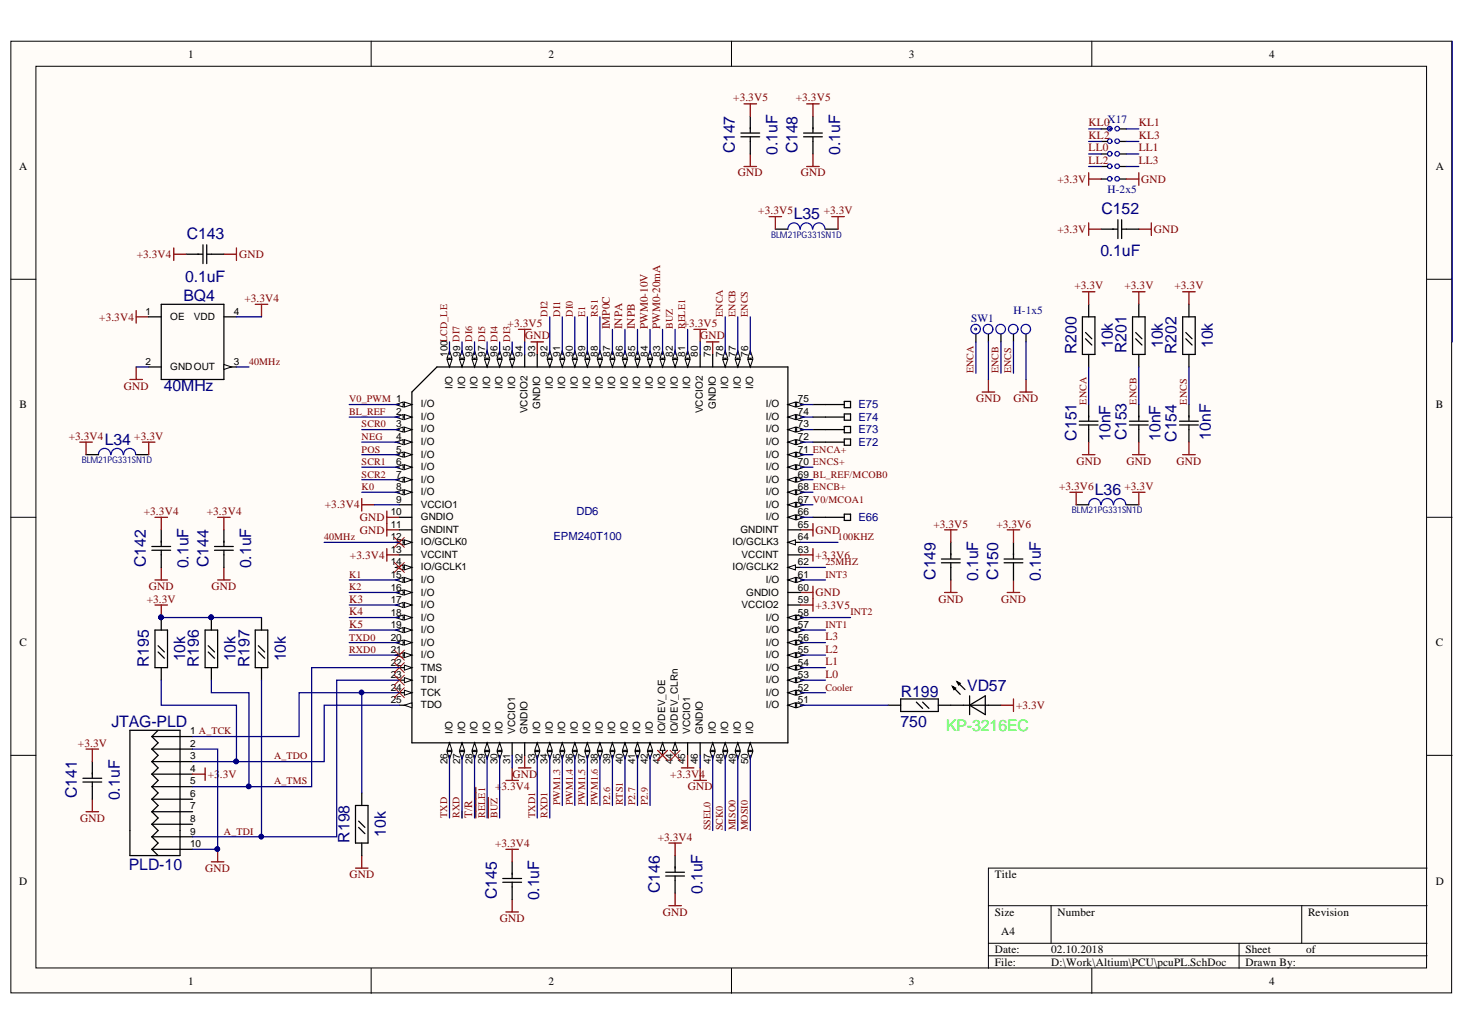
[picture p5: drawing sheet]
<svg xmlns="http://www.w3.org/2000/svg" width="297mm" height="210mm" viewBox="0 0 297 210" stroke-linecap="round" stroke-linejoin="round" font-family="sans-serif">
<defs><g id="words">
<g font-size="3.2" fill="#000080">
<text x="149" y="31.1" transform="rotate(-90 149 31.1)">C147</text>
<text x="157.6" y="31.4" transform="rotate(-90 157.6 31.4)">0.1uF</text>
<text x="161.7" y="31.1" transform="rotate(-90 161.7 31.1)">C148</text>
<text x="170.3" y="31.4" transform="rotate(-90 170.3 31.4)">0.1uF</text>
<text x="160.9" y="44.4">L35</text>
<text x="223.4" y="43.4">C152</text>
<text x="37.9" y="48.4">C143</text>
<text x="223.1" y="52">0.1uF</text>
<text x="37.5" y="57">0.1uF</text>
<text x="37.2" y="61">BQ4</text>
<text x="218.3" y="71.7" transform="rotate(-90 218.3 71.7)">R200</text>
<text x="225.6" y="70.6" transform="rotate(-90 225.6 70.6)">10k</text>
<text x="228.4" y="71.5" transform="rotate(-90 228.4 71.5)">R201</text>
<text x="235.8" y="70.6" transform="rotate(-90 235.8 70.6)">10k</text>
<text x="238.6" y="71.7" transform="rotate(-90 238.6 71.7)">R202</text>
<text x="245.9" y="70.6" transform="rotate(-90 245.9 70.6)">10k</text>
<text x="33.2" y="79.3">40MHz</text>
<text x="218.3" y="89.3" transform="rotate(-90 218.3 89.3)">C151</text>
<text x="225.1" y="89.3" transform="rotate(-90 225.1 89.3)">10nF</text>
<text x="228.4" y="89.2" transform="rotate(-90 228.4 89.2)">C153</text>
<text x="235.3" y="89.3" transform="rotate(-90 235.3 89.3)">10nF</text>
<text x="238.6" y="89.5" transform="rotate(-90 238.6 89.5)">C154</text>
<text x="245.5" y="89.1" transform="rotate(-90 245.5 89.1)">10nF</text>
<text x="21.2" y="90.2">L34</text>
<text x="222" y="100.3">L36</text>
<text x="29.6" y="114.9" transform="rotate(-90 29.6 114.9)">C142</text>
<text x="38.2" y="115.2" transform="rotate(-90 38.2 115.2)">0.1uF</text>
<text x="42.3" y="114.9" transform="rotate(-90 42.3 114.9)">C144</text>
<text x="50.9" y="115.2" transform="rotate(-90 50.9 115.2)">0.1uF</text>
<text x="189.7" y="117.5" transform="rotate(-90 189.7 117.5)">C149</text>
<text x="198.3" y="117.7" transform="rotate(-90 198.3 117.7)">0.1uF</text>
<text x="202.4" y="117.5" transform="rotate(-90 202.4 117.5)">C150</text>
<text x="211" y="117.7" transform="rotate(-90 211 117.7)">0.1uF</text>
<text x="30.2" y="135.2" transform="rotate(-90 30.2 135.2)">R195</text>
<text x="37.5" y="134" transform="rotate(-90 37.5 134)">10k</text>
<text x="40.3" y="135.2" transform="rotate(-90 40.3 135.2)">R196</text>
<text x="47.8" y="134" transform="rotate(-90 47.8 134)">10k</text>
<text x="50.6" y="135.2" transform="rotate(-90 50.6 135.2)">R197</text>
<text x="57.9" y="134" transform="rotate(-90 57.9 134)">10k</text>
<text x="182.7" y="141.2">R199</text>
<text x="196.1" y="139.9">VD57</text>
<text x="22.6" y="147.3">JTAG-PLD</text>
<text x="182.6" y="147.3">750</text>
<text x="15.6" y="161.6" transform="rotate(-90 15.6 161.6)">C141</text>
<text x="24.3" y="162.1" transform="rotate(-90 24.3 162.1)">0.1uF</text>
<text x="70.9" y="170.8" transform="rotate(-90 70.9 170.8)">R198</text>
<text x="78.2" y="169.6" transform="rotate(-90 78.2 169.6)">10k</text>
<text x="26.1" y="176.3">PLD-10</text>
<text x="100.7" y="182.2" transform="rotate(-90 100.7 182.2)">C145</text>
<text x="109.4" y="182.4" transform="rotate(-90 109.4 182.4)">0.1uF</text>
<text x="133.8" y="180.9" transform="rotate(-90 133.8 180.9)">C146</text>
<text x="142.4" y="181.2" transform="rotate(-90 142.4 181.2)">0.1uF</text>
</g>
<text font-size="3.2" fill="#0f0" x="191.8" y="148">KP-3216EC</text>
<g font-size="2.3">
<text x="38.1" y="11.7">1</text>
<text x="111.2" y="11.7">2</text>
<text x="184.3" y="11.7">3</text>
<text x="257.4" y="11.7">4</text>
<text x="3.9" y="34.5">A</text>
<text x="291.1" y="34.5">A</text>
<text x="4" y="82.7">B</text>
<text x="291.1" y="82.7">B</text>
<text x="4" y="131">C</text>
<text x="291.1" y="131">C</text>
<text x="3.9" y="179.2">D</text>
<text x="201.7" y="177.9">Title</text>
<text x="291.1" y="179.2">D</text>
<text x="201.7" y="185.6">Size</text>
<text x="214.4" y="185.6">Number</text>
<text x="265.2" y="185.6">Revision</text>
<text x="203" y="189.4">A4</text>
<text x="201.7" y="193.2">Date:</text>
<text x="201.7" y="195.7">File:</text>
<text x="213.1" y="193.2">02.10.2018</text>
<text x="213.1" y="195.7">D:\Work\Altium\PCU\pcuPL.SchDoc</text>
<text x="252.5" y="193.2">Sheet</text>
<text x="252.5" y="195.7">Drawn By:</text>
<text x="264.8" y="193.2">of</text>
<text x="38.1" y="199.5">1</text>
<text x="111.2" y="199.5">2</text>
<text x="184.3" y="199.5">3</text>
<text x="257.4" y="199.5">4</text>
</g>
<g font-size="2.3" fill="#800000">
<text x="148.7" y="20.5">+3.3V5</text>
<text x="161.4" y="20.5">+3.3V5</text>
<text x="220.7" y="25.6">KL0</text>
<text x="220.7" y="28.1">KL2</text>
<text x="230.9" y="25.6">KL1</text>
<text x="230.9" y="28.1">KL3</text>
<text x="149.6" y="35.7">GND</text>
<text x="162.4" y="35.7">GND</text>
<text x="220.7" y="30.7">LL0</text>
<text x="220.7" y="33.2">LL2</text>
<text x="230.9" y="30.7">LL1</text>
<text x="230.9" y="33.2">LL3</text>
<text x="214.4" y="37">+3.3V</text>
<text x="231.4" y="37">GND</text>
<text x="153.8" y="43.4">+3.3V5</text>
<text x="167" y="43.4">+3.3V</text>
<text x="214.4" y="47.2">+3.3V</text>
<text x="233.9" y="47.2">GND</text>
<text x="27.7" y="52.3">+3.3V4</text>
<text x="48.5" y="52.3">GND</text>
<text x="217.9" y="58.6">+3.3V</text>
<text x="228" y="58.6">+3.3V</text>
<text x="238.2" y="58.6">+3.3V</text>
<text x="20.1" y="65">+3.3V4</text>
<text x="49.6" y="61.2">+3.3V4</text>
<text x="102.9" y="66.2">+3.3V5</text>
<text x="106.5" y="68.8">GND</text>
<text x="123.6" y="66.8" transform="rotate(-90 123.6 66.8)">IMP0C</text>
<text x="126.2" y="66.8" transform="rotate(-90 126.2 66.8)">INPA</text>
<text x="128.7" y="66.8" transform="rotate(-90 128.7 66.8)">INPB</text>
<text x="131.3" y="66.8" transform="rotate(-90 131.3 66.8)">PWM0-10V</text>
<text x="133.9" y="66.8" transform="rotate(-90 133.9 66.8)">PWM0-20mA</text>
<text x="138.4" y="66.2">+3.3V5</text>
<text x="142" y="68.8">GND</text>
<text x="25.1" y="78.9">GND</text>
<text x="197.9" y="81.5">GND</text>
<text x="205.5" y="81.5">GND</text>
<text x="14" y="89.1">+3.3V4</text>
<text x="27.2" y="89.1">+3.3V</text>
<text x="218.3" y="94.1">GND</text>
<text x="228.4" y="94.1">GND</text>
<text x="238.6" y="94.1">GND</text>
<text x="214.7" y="99.2">+3.3V6</text>
<text x="228" y="99.2">+3.3V</text>
<text x="29.2" y="104.4">+3.3V4</text>
<text x="41.9" y="104.4">+3.3V4</text>
<text x="65.9" y="103">+3.3V4</text>
<text x="73" y="105.6">GND</text>
<text x="189.3" y="106.9">+3.3V5</text>
<text x="202" y="106.9">+3.3V6</text>
<text x="71" y="113.2">+3.3V4</text>
<text x="73" y="108.2">GND</text>
<text x="165.3" y="108.2">GND</text>
<text x="165.3" y="113.2">+3.3V6</text>
<text x="30.2" y="119.6">GND</text>
<text x="42.9" y="119.6">GND</text>
<text x="29.8" y="122.1">+3.3V</text>
<text x="70.8" y="122.1">K3</text>
<text x="70.8" y="124.6">K4</text>
<text x="165.3" y="120.8">GND</text>
<text x="165.3" y="123.4">+3.3V5</text>
<text x="190.3" y="122.1">GND</text>
<text x="203" y="122.1">GND</text>
<text x="70.8" y="127.2">K5</text>
<text x="167.4" y="129.7">L3</text>
<text x="167.4" y="137.3">L0</text>
<text x="167.4" y="134.8">L1</text>
<text x="167.4" y="132.2">L2</text>
<text x="206" y="143.6">+3.3V</text>
<text x="15.8" y="151.2">+3.3V</text>
<text x="42.1" y="157.6">+3</text>
<text x="44.6" y="157.6">.3V</text>
<text x="100.4" y="160.1">+3.3V4</text>
<text x="103.9" y="157.6">GND</text>
<text x="135.9" y="157.6">+3.3V4</text>
<text x="139.5" y="160.1">GND</text>
<text x="16.2" y="166.5">GND</text>
<text x="95.7" y="165.7" transform="rotate(-90 95.7 165.7)">T/R</text>
<text x="100.4" y="171.6">+3.3V4</text>
<text x="133.4" y="170.3">+3.3V4</text>
<text x="41.6" y="176.7">GND</text>
<text x="70.9" y="177.9">GND</text>
<text x="134.4" y="185.6">GND</text>
<text x="101.3" y="186.8">GND</text>
</g>
<g font-size="2.3" fill="#000080">
<text x="224.5" y="24.8">X17</text>
<text x="224.5" y="39">H-2x5</text>
<text x="196.9" y="65.2">SW1</text>
<text x="205.5" y="63.7">H-1x5</text>
<text x="174" y="82.7">E75</text>
<text x="174" y="85.3">E74</text>
<text x="174" y="87.8">E73</text>
<text x="174" y="90.3">E72</text>
<text x="116.9" y="104.4">DD6</text>
<text x="174" y="105.6">E66</text>
<text x="112.2" y="109.4">EPM240T100</text>
</g>
<g font-size="2">
<text x="29.5" y="63.8">1</text>
<text x="34.5" y="64.8">OE</text>
<text x="39.3" y="64.8">VDD</text>
<text x="47.4" y="63.8">4</text>
<text x="29.5" y="73.9">2</text>
<text x="34.5" y="75">GNDOUT</text>
<text x="47.4" y="73.9">3</text>
<text x="90.7" y="72.3" transform="rotate(-90 90.7 72.3)">100LCD_LE</text>
<text x="93.3" y="72.3" transform="rotate(-90 93.3 72.3)">99 DI7</text>
<text x="95.8" y="72.3" transform="rotate(-90 95.8 72.3)">98 DI6</text>
<text x="98.4" y="72.3" transform="rotate(-90 98.4 72.3)">97 DI5</text>
<text x="100.9" y="72.3" transform="rotate(-90 100.9 72.3)">96 DI4</text>
<text x="103.4" y="72.3" transform="rotate(-90 103.4 72.3)">95 DI3</text>
<text x="106" y="72.3" transform="rotate(-90 106 72.3)">94</text>
<text x="108.5" y="72.3" transform="rotate(-90 108.5 72.3)">93</text>
<text x="111" y="72.3" transform="rotate(-90 111 72.3)">92</text>
<text x="113.6" y="72.3" transform="rotate(-90 113.6 72.3)">91</text>
<text x="116.1" y="72.3" transform="rotate(-90 116.1 72.3)">90</text>
<text x="118.7" y="72.3" transform="rotate(-90 118.7 72.3)">89</text>
<text x="121.2" y="72.3" transform="rotate(-90 121.2 72.3)">88</text>
<text x="123.7" y="72.3" transform="rotate(-90 123.7 72.3)">87</text>
<text x="126.3" y="72.3" transform="rotate(-90 126.3 72.3)">86</text>
<text x="128.8" y="72.3" transform="rotate(-90 128.8 72.3)">85</text>
<text x="131.3" y="72.3" transform="rotate(-90 131.3 72.3)">84</text>
<text x="133.9" y="72.3" transform="rotate(-90 133.9 72.3)">83</text>
<text x="136.4" y="72.3" transform="rotate(-90 136.4 72.3)">82</text>
<text x="139" y="72.3" transform="rotate(-90 139 72.3)">81</text>
<text x="141.5" y="72.3" transform="rotate(-90 141.5 72.3)">80</text>
<text x="144.1" y="72.3" transform="rotate(-90 144.1 72.3)">79</text>
<text x="146.6" y="72.3" transform="rotate(-90 146.6 72.3)">78</text>
<text x="149.2" y="72.3" transform="rotate(-90 149.2 72.3)">77</text>
<text x="151.7" y="72.3" transform="rotate(-90 151.7 72.3)">76</text>
<text x="85.3" y="82.6">I/O</text>
<text x="91.8" y="78.8" transform="rotate(-90 91.8 78.8)">I/O</text>
<text x="94.3" y="78.8" transform="rotate(-90 94.3 78.8)">I/O</text>
<text x="96.8" y="78.8" transform="rotate(-90 96.8 78.8)">I/O</text>
<text x="99.4" y="78.8" transform="rotate(-90 99.4 78.8)">I/O</text>
<text x="101.9" y="78.8" transform="rotate(-90 101.9 78.8)">I/O</text>
<text x="104.4" y="78.8" transform="rotate(-90 104.4 78.8)">I/O</text>
<text x="107" y="83.7" transform="rotate(-90 107 83.7)">VCCIO2</text>
<text x="109.5" y="82.8" transform="rotate(-90 109.5 82.8)">GNDIO</text>
<text x="112.1" y="78.8" transform="rotate(-90 112.1 78.8)">I/O</text>
<text x="114.6" y="78.8" transform="rotate(-90 114.6 78.8)">I/O</text>
<text x="117.1" y="78.8" transform="rotate(-90 117.1 78.8)">I/O</text>
<text x="119.7" y="78.8" transform="rotate(-90 119.7 78.8)">I/O</text>
<text x="122.2" y="78.8" transform="rotate(-90 122.2 78.8)">I/O</text>
<text x="124.7" y="78.8" transform="rotate(-90 124.7 78.8)">I/O</text>
<text x="127.3" y="78.8" transform="rotate(-90 127.3 78.8)">I/O</text>
<text x="129.8" y="78.8" transform="rotate(-90 129.8 78.8)">I/O</text>
<text x="132.4" y="78.8" transform="rotate(-90 132.4 78.8)">I/O</text>
<text x="134.9" y="78.8" transform="rotate(-90 134.9 78.8)">I/O</text>
<text x="137.4" y="78.8" transform="rotate(-90 137.4 78.8)">I/O</text>
<text x="140" y="78.8" transform="rotate(-90 140 78.8)">I/O</text>
<text x="142.5" y="83.7" transform="rotate(-90 142.5 83.7)">VCCIO2</text>
<text x="145.1" y="82.8" transform="rotate(-90 145.1 82.8)">GNDIO</text>
<text x="147.7" y="78.8" transform="rotate(-90 147.7 78.8)">I/O</text>
<text x="150.2" y="78.8" transform="rotate(-90 150.2 78.8)">I/O</text>
<text x="152.7" y="78.8" transform="rotate(-90 152.7 78.8)">I/O</text>
<text x="155.3" y="82.6">I/O</text>
<text x="161.8" y="81.5">75</text>
<text x="80.3" y="84.1">2</text>
<text x="80.3" y="89.1">4</text>
<text x="80.3" y="86.6">3</text>
<text x="85.3" y="85.1">I/O</text>
<text x="85.3" y="87.6">I/O</text>
<text x="155.3" y="85.1">I/O</text>
<text x="155.3" y="87.6">I/O</text>
<text x="161.8" y="84.1">74</text>
<text x="161.8" y="89.1">72</text>
<text x="161.8" y="86.6">73</text>
<text x="80.3" y="91.7">5</text>
<text x="80.3" y="94.2">6</text>
<text x="85.3" y="92.7">I/O</text>
<text x="85.3" y="90.2">I/O</text>
<text x="85.3" y="95.2">I/O</text>
<text x="155.3" y="92.7">I/O</text>
<text x="155.3" y="90.2">I/O</text>
<text x="155.3" y="95.2">I/O</text>
<text x="161.8" y="91.7">71 ENCA+</text>
<text x="161.8" y="94.2">70 ENCS+</text>
<text x="80.3" y="99.3">8</text>
<text x="80.3" y="101.8">9</text>
<text x="80.3" y="96.8">7</text>
<text x="85.3" y="100.3">I/O</text>
<text x="85.3" y="97.8">I/O</text>
<text x="155.3" y="100.3">I/O</text>
<text x="155.3" y="97.8">I/O</text>
<text x="161.8" y="99.3">68 ENCB+</text>
<text x="161.8" y="96.8">69 BL_REF/MCOB0</text>
<text x="161.8" y="101.8">67 V0/MCOA1</text>
<text x="79.2" y="106.9">11</text>
<text x="79.2" y="104.4">10</text>
<text x="85.3" y="107.9">GNDINT</text>
<text x="85.3" y="105.4">GNDIO</text>
<text x="85.3" y="102.8">VCCIO1</text>
<text x="150.1" y="107.9">GNDINT</text>
<text x="155.3" y="105.4">I/O</text>
<text x="155.3" y="102.8">I/O</text>
<text x="161.8" y="106.9">65</text>
<text x="161.8" y="104.4">66</text>
<text x="79.2" y="109.4">12</text>
<text x="79.2" y="112">13</text>
<text x="85.3" y="110.4">IO/GCLK0</text>
<text x="85.3" y="113">VCCINT</text>
<text x="148.5" y="110.4">IO/GCLK3</text>
<text x="150.4" y="113">VCCINT</text>
<text x="161.8" y="109.4">64</text>
<text x="161.8" y="112">63</text>
<text x="79.2" y="114.5">14</text>
<text x="79.2" y="119.6">16</text>
<text x="79.2" y="117">15</text>
<text x="85.3" y="115.5">IO/GCLK1</text>
<text x="85.3" y="118">I/O</text>
<text x="148.5" y="115.5">IO/GCLK2</text>
<text x="155.3" y="118">I/O</text>
<text x="161.8" y="114.5">62</text>
<text x="161.8" y="119.6">60</text>
<text x="161.8" y="117">61</text>
<text x="79.2" y="122.2">17</text>
<text x="79.2" y="124.7">18</text>
<text x="85.3" y="123.2">I/O</text>
<text x="85.3" y="120.7">I/O</text>
<text x="85.3" y="125.7">I/O</text>
<text x="150.4" y="123.2">VCCIO2</text>
<text x="151.3" y="120.7">GNDIO</text>
<text x="155.3" y="125.7">I/O</text>
<text x="161.8" y="122.2">59</text>
<text x="161.8" y="124.7">58</text>
<text x="79.2" y="129.8">20</text>
<text x="79.2" y="127.3">19</text>
<text x="85.3" y="130.8">I/O</text>
<text x="85.3" y="128.3">I/O</text>
<text x="155.3" y="130.8">I/O</text>
<text x="155.3" y="128.3">I/O</text>
<text x="161.8" y="129.8">56</text>
<text x="161.8" y="127.3">57</text>
<text x="79.2" y="137.4">23</text>
<text x="79.2" y="134.9">22</text>
<text x="79.2" y="132.3">21</text>
<text x="85.3" y="135.9">TMS</text>
<text x="85.3" y="133.3">I/O</text>
<text x="155.3" y="135.9">I/O</text>
<text x="155.3" y="133.3">I/O</text>
<text x="161.8" y="137.4">53</text>
<text x="161.8" y="134.9">54</text>
<text x="161.8" y="132.3">55</text>
<text x="79.2" y="139.9">24</text>
<text x="79.2" y="142.5">25</text>
<text x="85.3" y="140.9">TCK</text>
<text x="85.3" y="138.4">TDI</text>
<text x="85.3" y="143.5">TDO</text>
<text x="155.3" y="138.4">I/O</text>
<text x="155.3" y="143.5">I/O</text>
<text x="155.3" y="140.9">I/O</text>
<text x="161.8" y="142.5">51</text>
<text x="161.8" y="139.9">52</text>
<text x="38.6" y="148.8">1 A_TCK</text>
<text x="91.8" y="148.7" transform="rotate(-90 91.8 148.7)">I/O</text>
<text x="94.3" y="148.7" transform="rotate(-90 94.3 148.7)">I/O</text>
<text x="96.8" y="148.7" transform="rotate(-90 96.8 148.7)">I/O</text>
<text x="99.4" y="148.7" transform="rotate(-90 99.4 148.7)">I/O</text>
<text x="101.9" y="148.7" transform="rotate(-90 101.9 148.7)">I/O</text>
<text x="104.4" y="148.7" transform="rotate(-90 104.4 148.7)">VCCIO1</text>
<text x="107" y="148.7" transform="rotate(-90 107 148.7)">GNDIO</text>
<text x="109.5" y="148.7" transform="rotate(-90 109.5 148.7)">I/O</text>
<text x="112.1" y="148.7" transform="rotate(-90 112.1 148.7)">I/O</text>
<text x="114.6" y="148.7" transform="rotate(-90 114.6 148.7)">I/O</text>
<text x="117.1" y="148.7" transform="rotate(-90 117.1 148.7)">I/O</text>
<text x="119.7" y="148.7" transform="rotate(-90 119.7 148.7)">I/O</text>
<text x="122.2" y="148.7" transform="rotate(-90 122.2 148.7)">I/O</text>
<text x="124.7" y="148.7" transform="rotate(-90 124.7 148.7)">I/O</text>
<text x="127.3" y="148.7" transform="rotate(-90 127.3 148.7)">I/O</text>
<text x="129.8" y="148.7" transform="rotate(-90 129.8 148.7)">I/O</text>
<text x="132.4" y="148.7" transform="rotate(-90 132.4 148.7)">I/O</text>
<text x="134.9" y="148.7" transform="rotate(-90 134.9 148.7)">IO/DEV_OE</text>
<text x="137.4" y="148.7" transform="rotate(-90 137.4 148.7)">IO/DEV_CLRn</text>
<text x="140" y="148.7" transform="rotate(-90 140 148.7)">VCCIO1</text>
<text x="142.5" y="148.7" transform="rotate(-90 142.5 148.7)">GNDIO</text>
<text x="145.1" y="148.7" transform="rotate(-90 145.1 148.7)">I/O</text>
<text x="147.7" y="148.7" transform="rotate(-90 147.7 148.7)">I/O</text>
<text x="150.2" y="148.7" transform="rotate(-90 150.2 148.7)">I/O</text>
<text x="152.7" y="148.7" transform="rotate(-90 152.7 148.7)">I/O</text>
<text x="38.6" y="153.9">3</text>
<text x="38.6" y="151.3">2</text>
<text x="90.7" y="154.8" transform="rotate(-90 90.7 154.8)">26</text>
<text x="93.3" y="154.8" transform="rotate(-90 93.3 154.8)">27</text>
<text x="95.8" y="154.8" transform="rotate(-90 95.8 154.8)">28</text>
<text x="98.4" y="154.8" transform="rotate(-90 98.4 154.8)">29</text>
<text x="100.9" y="154.8" transform="rotate(-90 100.9 154.8)">30</text>
<text x="103.4" y="154.8" transform="rotate(-90 103.4 154.8)">31</text>
<text x="106" y="154.8" transform="rotate(-90 106 154.8)">32</text>
<text x="108.5" y="154.8" transform="rotate(-90 108.5 154.8)">33</text>
<text x="111" y="154.8" transform="rotate(-90 111 154.8)">34</text>
<text x="113.6" y="154.8" transform="rotate(-90 113.6 154.8)">35</text>
<text x="116.1" y="154.8" transform="rotate(-90 116.1 154.8)">36</text>
<text x="118.7" y="154.8" transform="rotate(-90 118.7 154.8)">37</text>
<text x="121.2" y="154.8" transform="rotate(-90 121.2 154.8)">38</text>
<text x="123.7" y="154.8" transform="rotate(-90 123.7 154.8)">39</text>
<text x="126.3" y="154.8" transform="rotate(-90 126.3 154.8)">40</text>
<text x="128.8" y="154.8" transform="rotate(-90 128.8 154.8)">41</text>
<text x="131.3" y="154.8" transform="rotate(-90 131.3 154.8)">42</text>
<text x="133.9" y="154.8" transform="rotate(-90 133.9 154.8)">43</text>
<text x="136.4" y="154.8" transform="rotate(-90 136.4 154.8)">44</text>
<text x="139" y="154.8" transform="rotate(-90 139 154.8)">45</text>
<text x="141.5" y="154.8" transform="rotate(-90 141.5 154.8)">46</text>
<text x="144.1" y="154.8" transform="rotate(-90 144.1 154.8)">47</text>
<text x="146.6" y="154.8" transform="rotate(-90 146.6 154.8)">48</text>
<text x="149.2" y="154.8" transform="rotate(-90 149.2 154.8)">49</text>
<text x="151.7" y="154.8" transform="rotate(-90 151.7 154.8)">50</text>
<text x="38.6" y="161.5">6</text>
<text x="38.6" y="158.9">5</text>
<text x="38.6" y="156.4">4</text>
<text x="38.6" y="166.5">8</text>
<text x="38.6" y="164">7</text>
<text x="38.6" y="169.1">9</text>
<text x="38.6" y="171.6">10</text>
</g>
<g font-size="2" fill="#800000">
<text x="111" y="64.2" transform="rotate(-90 111 64.2)">DI2</text>
<text x="113.6" y="64.2" transform="rotate(-90 113.6 64.2)">DI1</text>
<text x="116.1" y="64.2" transform="rotate(-90 116.1 64.2)">DI0</text>
<text x="118.7" y="64.2" transform="rotate(-90 118.7 64.2)">E1</text>
<text x="121.2" y="64.2" transform="rotate(-90 121.2 64.2)">RS1</text>
<text x="146.6" y="64.2" transform="rotate(-90 146.6 64.2)">ENCA</text>
<text x="149.1" y="64.2" transform="rotate(-90 149.1 64.2)">ENCB</text>
<text x="151.6" y="64.2" transform="rotate(-90 151.6 64.2)">ENCS</text>
<text x="136.4" y="66.8" transform="rotate(-90 136.4 66.8)">BUZ</text>
<text x="139" y="66.8" transform="rotate(-90 139 66.8)">RELE1</text>
<text x="50.5" y="73.9">40MHz</text>
<text x="197.4" y="75.6" transform="rotate(-90 197.4 75.6)">ENCA</text>
<text x="202.5" y="75.6" transform="rotate(-90 202.5 75.6)">ENCB</text>
<text x="205" y="75.6" transform="rotate(-90 205 75.6)">ENCS</text>
<text x="70.8" y="81.5">V0_PWM 1</text>
<text x="220.3" y="82" transform="rotate(-90 220.3 82)">ENCA</text>
<text x="230.5" y="82" transform="rotate(-90 230.5 82)">ENCB</text>
<text x="240.6" y="82" transform="rotate(-90 240.6 82)">ENCS</text>
<text x="70.8" y="84.1">BL_REF</text>
<text x="73.3" y="89.1">NEG</text>
<text x="73.3" y="86.6">SCR0</text>
<text x="73.3" y="91.7">POS</text>
<text x="73.3" y="94.2">SCR1</text>
<text x="73.3" y="99.3">K0</text>
<text x="73.3" y="96.8">SCR2</text>
<text x="65.7" y="109.4">40MHz</text>
<text x="169.9" y="109.4">100KHZ</text>
<text x="70.8" y="117">K1</text>
<text x="70.8" y="119.6">K2</text>
<text x="167.4" y="117">INT3</text>
<text x="167.4" y="114.5">25MHZ</text>
<text x="172.4" y="124.6">INT2</text>
<text x="70.8" y="129.8">TXD0</text>
<text x="167.4" y="127.2">INT1</text>
<text x="70.8" y="132.3">RXD0</text>
<text x="167.4" y="139.9">Cooler</text>
<text x="55.6" y="153.9">A_TDO</text>
<text x="55.6" y="158.9">A_TMS</text>
<text x="90.7" y="165.7" transform="rotate(-90 90.7 165.7)">TXD</text>
<text x="93.2" y="165.7" transform="rotate(-90 93.2 165.7)">RXD</text>
<text x="98.4" y="165.7" transform="rotate(-90 98.4 165.7)">RELE1</text>
<text x="100.9" y="165.7" transform="rotate(-90 100.9 165.7)">BUZ</text>
<text x="108.5" y="165.7" transform="rotate(-90 108.5 165.7)">TXD1</text>
<text x="111" y="165.7" transform="rotate(-90 111 165.7)">RXD1</text>
<text x="113.6" y="163.2" transform="rotate(-90 113.6 163.2)">PWM1.3</text>
<text x="116.1" y="163.2" transform="rotate(-90 116.1 163.2)">PWM1.4</text>
<text x="118.7" y="163.2" transform="rotate(-90 118.7 163.2)">PWM1.5</text>
<text x="121.2" y="163.2" transform="rotate(-90 121.2 163.2)">PWM1.6</text>
<text x="123.7" y="163.2" transform="rotate(-90 123.7 163.2)">P2.6</text>
<text x="126.3" y="163.2" transform="rotate(-90 126.3 163.2)">RTS1</text>
<text x="128.8" y="163.2" transform="rotate(-90 128.8 163.2)">P2.7</text>
<text x="131.3" y="163.2" transform="rotate(-90 131.3 163.2)">P2.9</text>
<text x="45.4" y="169.1">A_TDI</text>
<text x="144" y="168.2" transform="rotate(-90 144 168.2)">SSEL0</text>
<text x="146.6" y="168.2" transform="rotate(-90 146.6 168.2)">SCK0</text>
<text x="149.1" y="168.2" transform="rotate(-90 149.1 168.2)">MISO0</text>
<text x="151.6" y="168.2" transform="rotate(-90 151.6 168.2)">MOSI0</text>
</g>
<g font-size="1.9" fill="#000080">
<text x="156.4" y="48.3">BLM21PG331SN1D</text>
<text x="16.6" y="93.9">BLM21PG331SN1D</text>
<text x="217.3" y="104">BLM21PG331SN1D</text>
</g>
</g></defs>
<g fill="#fffcf8" stroke="#000" stroke-width=".2">
<path d="M2.2 8.4h292.1v192.8h-292.1z"/>
<path d="M7.3 13.4h281.9v182.7h-281.9z"/>
</g>
<g fill="none" stroke="#000" stroke-width=".2">
<path d="M75.3 8.4v5M148.3 8.4v5M221.4 8.4v5M2.2 56.6h5.1M289.3 56.6h5.1M2.2 104.8h5.1M289.3 104.8h5.1M2.2 153h5.1M289.3 153h5.1M289.3 175.9h-88.9v20.3M75.3 196.2v5.1M148.3 196.2v5.1"/>
<path d="M200.4 183.5h88.9M200.4 191.1h88.9M200.4 193.7h88.9M213.1 183.5v7.6M221.4 196.2v5.1M251.2 191.1v5.1M263.9 183.5v7.6"/>
</g>
<g fill="none" stroke="#800000" stroke-width=".25">
<path d="M150.9 33.7h2.5M152.1 31.2v2.5M163.6 33.7h2.5M164.8 31.2v2.5M107.7 69.3h2.5M108.9 69.3v2.5M143.2 69.3h2.6M144.5 69.3v2.5M31.4 117.5h2.6M32.7 115v2.5M44.1 117.5h2.6M45.4 115v2.5"/>
<path d="M78.4 103.5v5.1M78.4 104.8h2.6M78.4 107.3h2.6M162.3 107.3h2.5M164.8 106.1v2.5M164.8 118.8v2.5M192.8 117.5v2.5M205.5 117.5v2.5M162.3 120h2.5M191.5 120h2.6M204.2 120h2.6M105.1 155.6h2.6"/>
<path d="M106.4 153v2.6M140.7 158.1h2.5M142 155.6v2.5M17.4 164.5h2.6M18.7 161.9v2.6M42.9 174.6h2.5M44.1 172.1v2.5M72.1 175.9h2.5M73.4 173.3v2.6M102.6 184.8h2.5M103.8 182.2v2.6M135.6 183.5h2.5"/>
<path d="M136.9 181v2.5"/>
</g>
<g fill="none" stroke="#000" stroke-width=".25">
<path d="M150.2 27h3.8M150.2 27.7h3.8M152.1 23.6v3.3M152.1 27.7v3.5M162.9 27h3.8M162.9 27.7h3.8M164.8 23.6v3.3M164.8 27.7v3.5M83.5 79.4l5.1-5.1h71.1v76.2h-76.2zM139.4 71.8v2.5M30.8 110.7h3.8M30.8 111.5h3.8"/>
<path d="M32.7 107.3v3.3M32.7 111.5v3.5M43.5 110.7h3.8M43.5 111.5h3.8M45.4 107.3v3.3M45.4 111.5v3.5M190.9 113.3h3.8M190.9 114h3.8M192.8 109.9v3.3M192.8 114v3.5M203.6 113.3h3.8M203.6 114h3.8"/>
<path d="M205.5 109.9v3.3M205.5 114v3.5M31.4 127.7h2.6v7.6h-2.6zM32.1 130.8l1.2 1.3M32.1 132.1l1.2 1.3M32.7 125.1v2.6M32.7 135.3v2.5M41.6 127.7h2.5v7.6h-2.5zM42.2 130.8l1.3 1.3M42.2 132.1l1.3 1.3M42.9 125.1v2.6M42.9 135.3v2.5"/>
<path d="M51.8 127.7h2.5v7.6h-2.5zM52.4 130.8l1.3 1.3M52.4 132.1l1.3 1.3M53 125.1v2.6M53 135.3v2.5M16.8 157.7h3.8M16.8 158.4h3.8M18.7 154.3v3.3M18.7 158.4v3.5M26.3 148h10.2v25.3h-10.2zM30.8 154.3h8.2M30.8 149.2h8.2"/>
<path d="M30.8 151.8h8.2M30.8 156.8h8.2M30.8 159.4h8.2M30.8 151.8l1.3 1.2-1.3 1.3M30.8 154.3l1.3 1.3-1.3 1.2M30.8 159.4l1.3 1.3-1.3 1.2M30.8 149.2l1.3 1.3-1.3 1.3M30.8 156.8l1.3 1.3-1.3 1.3M32.1 148l-1.3 1.2M30.8 169.5h8.2M30.8 161.9h8.2M30.8 164.5h8.2"/>
<path d="M30.8 167h8.2M30.8 172.1h8.2M30.8 167l1.3 1.3-1.3 1.2M30.8 169.5l1.3 1.3-1.3 1.3M30.8 161.9l1.3 1.3-1.3 1.3M30.8 164.5l1.3 1.2-1.3 1.3M30.8 172.1l1.3 1.2M72.1 163.2h2.5v7.6h-2.5zM72.7 166.4l1.3 1.2M72.7 167.6l1.3 1.3M73.4 160.7v2.5M73.4 170.8v2.5"/>
<path d="M101.9 178h3.9M101.9 178.8h3.9M103.8 174.6v3.3M103.8 178.8v3.4M135 176.7h3.8M135 177.5h3.8M136.9 173.3v3.3M136.9 177.5v3.5"/>
</g>
<g fill="#000080" stroke="#000080" stroke-width=".2">
<circle cx="32.6" cy="125.1" r=".46"/>
<circle cx="44.1" cy="172" r=".46"/>
<circle cx="42.8" cy="125.1" r=".46"/>
</g>
<path d="M138.9 72.8h1l-.5 1.5z" fill="#fffcf8"/>
<path d="M138.9 72.8h1l-.5 1.5z" fill="none" stroke="#000" stroke-width=".2"/>
<path d="M139.4 71l.5 1.6h-1z" fill="#fffcf8"/>
<path d="M139.4 71l.5 1.6h-1z" fill="none" stroke="#000" stroke-width=".2"/>
<path d="M108.9 71.8v2.5M81 115h2.5M139.4 150.5v2.5" fill="none" stroke="#000" stroke-width=".25"/>
<path d="M82 114.5l1.5 .5-1.5 .5z" fill="#fffcf8"/>
<path d="M82 114.5l1.5 .5-1.5 .5z" fill="none" stroke="#000" stroke-width=".2"/>
<path d="M80.2 115l1.5-.5v1z" fill="#fffcf8"/>
<path d="M80.2 115l1.5-.5v1z" fill="none" stroke="#000" stroke-width=".2"/>
<path d="M81 109.9h2.5" fill="none" stroke="#000" stroke-width=".25"/>
<path d="M82 109.4l1.5 .5-1.5 .5z" fill="#fffcf8"/>
<path d="M82 109.4l1.5 .5-1.5 .5z" fill="none" stroke="#000" stroke-width=".2"/>
<path d="M80.2 109.9l1.5-.5v1z" fill="#fffcf8"/>
<path d="M80.2 109.9l1.5-.5v1z" fill="none" stroke="#000" stroke-width=".2"/>
<path d="M81 107.3h2.5M108.9 150.5v2.5" fill="none" stroke="#000" stroke-width=".25"/>
<path d="M108.9 150.5l.5 1.5h-1z" fill="#fffcf8"/>
<path d="M108.9 150.5l.5 1.5h-1z" fill="none" stroke="#000" stroke-width=".2"/>
<path d="M108.4 152.3h1l-.5 1.5z" fill="#fffcf8"/>
<path d="M108.4 152.3h1l-.5 1.5z" fill="none" stroke="#000" stroke-width=".2"/>
<path d="M81 140.3h2.5" fill="none" stroke="#000" stroke-width=".25"/>
<path d="M82 139.8l1.5 .5-1.5 .6z" fill="#fffcf8"/>
<path d="M82 139.8l1.5 .5-1.5 .6z" fill="none" stroke="#000" stroke-width=".2"/>
<path d="M81 137.8h2.5" fill="none" stroke="#000" stroke-width=".25"/>
<path d="M82 137.3l1.5 .5-1.5 .5z" fill="#fffcf8"/>
<path d="M82 137.3l1.5 .5-1.5 .5z" fill="none" stroke="#000" stroke-width=".2"/>
<path d="M81 104.8h2.5M81 112.4h2.5M81 135.3h2.5" fill="none" stroke="#000" stroke-width=".25"/>
<path d="M82 134.8l1.5 .5-1.5 .5z" fill="#fffcf8"/>
<path d="M82 134.8l1.5 .5-1.5 .5z" fill="none" stroke="#000" stroke-width=".2"/>
<path d="M81 142.9h2.5" fill="none" stroke="#000" stroke-width=".25"/>
<path d="M82 142.9l1.5-.5v1z" fill="#fffcf8"/>
<path d="M82 142.9l1.5-.5v1z" fill="none" stroke="#000" stroke-width=".2"/>
<path d="M159.7 84.5h2.6" fill="none" stroke="#000" stroke-width=".25"/>
<path d="M159.7 84.5l1.6-.5v1z" fill="#fffcf8"/>
<path d="M159.7 84.5l1.6-.5v1z" fill="none" stroke="#000" stroke-width=".2"/>
<path d="M161.5 84l1.6 .5-1.6 .5z" fill="#fffcf8"/>
<path d="M161.5 84l1.6 .5-1.6 .5z" fill="none" stroke="#000" stroke-width=".2"/>
<path d="M159.7 92.1h2.6" fill="none" stroke="#000" stroke-width=".25"/>
<path d="M159.7 92.1l1.6-.5v1z" fill="#fffcf8"/>
<path d="M159.7 92.1l1.6-.5v1z" fill="none" stroke="#000" stroke-width=".2"/>
<path d="M161.5 91.6l1.6 .5-1.6 .5z" fill="#fffcf8"/>
<path d="M161.5 91.6l1.6 .5-1.6 .5z" fill="none" stroke="#000" stroke-width=".2"/>
<path d="M147 71.8v2.5" fill="none" stroke="#000" stroke-width=".25"/>
<path d="M146.5 72.8h1.1l-.6 1.5z" fill="#fffcf8"/>
<path d="M146.5 72.8h1.1l-.6 1.5z" fill="none" stroke="#000" stroke-width=".2"/>
<path d="M147 71l.6 1.6h-1.1z" fill="#fffcf8"/>
<path d="M147 71l.6 1.6h-1.1z" fill="none" stroke="#000" stroke-width=".2"/>
<path d="M152.1 71.8v2.5" fill="none" stroke="#000" stroke-width=".25"/>
<path d="M151.6 72.8h1l-.5 1.5z" fill="#fffcf8"/>
<path d="M151.6 72.8h1l-.5 1.5z" fill="none" stroke="#000" stroke-width=".2"/>
<path d="M152.1 71l.5 1.6h-1z" fill="#fffcf8"/>
<path d="M152.1 71l.5 1.6h-1z" fill="none" stroke="#000" stroke-width=".2"/>
<path d="M144.5 71.8v2.5M159.7 107.3h2.6M159.7 115h2.6M159.7 122.6h2.6" fill="none" stroke="#000" stroke-width=".25"/>
<path d="M159.7 115l1.6-.5v1z" fill="#fffcf8"/>
<path d="M159.7 115l1.6-.5v1z" fill="none" stroke="#000" stroke-width=".2"/>
<path d="M159.7 99.7h2.6" fill="none" stroke="#000" stroke-width=".25"/>
<path d="M159.7 99.7l1.6-.5v1z" fill="#fffcf8"/>
<path d="M159.7 99.7l1.6-.5v1z" fill="none" stroke="#000" stroke-width=".2"/>
<path d="M161.5 99.2l1.6 .5-1.6 .5z" fill="#fffcf8"/>
<path d="M161.5 99.2l1.6 .5-1.6 .5z" fill="none" stroke="#000" stroke-width=".2"/>
<path d="M159.7 109.9h2.6" fill="none" stroke="#000" stroke-width=".25"/>
<path d="M159.7 109.9l1.6-.5v1z" fill="#fffcf8"/>
<path d="M159.7 109.9l1.6-.5v1z" fill="none" stroke="#000" stroke-width=".2"/>
<path d="M152.1 150.5v2.5" fill="none" stroke="#000" stroke-width=".25"/>
<path d="M152.1 150.5l.5 1.5h-1z" fill="#fffcf8"/>
<path d="M152.1 150.5l.5 1.5h-1z" fill="none" stroke="#000" stroke-width=".2"/>
<path d="M151.6 152.3h1l-.5 1.5z" fill="#fffcf8"/>
<path d="M151.6 152.3h1l-.5 1.5z" fill="none" stroke="#000" stroke-width=".2"/>
<path d="M144.5 150.5v2.5" fill="none" stroke="#000" stroke-width=".25"/>
<path d="M144.5 150.5l.5 1.5h-1z" fill="#fffcf8"/>
<path d="M144.5 150.5l.5 1.5h-1z" fill="none" stroke="#000" stroke-width=".2"/>
<path d="M144 152.3h1l-.5 1.5z" fill="#fffcf8"/>
<path d="M144 152.3h1l-.5 1.5z" fill="none" stroke="#000" stroke-width=".2"/>
<path d="M147 150.5v2.5" fill="none" stroke="#000" stroke-width=".25"/>
<path d="M147 150.5l.6 1.5h-1.1z" fill="#fffcf8"/>
<path d="M147 150.5l.6 1.5h-1.1z" fill="none" stroke="#000" stroke-width=".2"/>
<path d="M146.5 152.3h1.1l-.6 1.5z" fill="#fffcf8"/>
<path d="M146.5 152.3h1.1l-.6 1.5z" fill="none" stroke="#000" stroke-width=".2"/>
<path d="M159.7 130.2h2.6" fill="none" stroke="#000" stroke-width=".25"/>
<path d="M159.7 130.2l1.6-.5v1z" fill="#fffcf8"/>
<path d="M159.7 130.2l1.6-.5v1z" fill="none" stroke="#000" stroke-width=".2"/>
<path d="M161.5 129.7l1.6 .5-1.6 .5z" fill="#fffcf8"/>
<path d="M161.5 129.7l1.6 .5-1.6 .5z" fill="none" stroke="#000" stroke-width=".2"/>
<path d="M159.7 137.8h2.6" fill="none" stroke="#000" stroke-width=".25"/>
<path d="M159.7 137.8l1.6-.5v1z" fill="#fffcf8"/>
<path d="M159.7 137.8l1.6-.5v1z" fill="none" stroke="#000" stroke-width=".2"/>
<path d="M161.5 137.3l1.6 .5-1.6 .5z" fill="#fffcf8"/>
<path d="M161.5 137.3l1.6 .5-1.6 .5z" fill="none" stroke="#000" stroke-width=".2"/>
<path d="M131.8 71.8v2.5" fill="none" stroke="#000" stroke-width=".25"/>
<path d="M131.3 72.8h1l-.5 1.5z" fill="#fffcf8"/>
<path d="M131.3 72.8h1l-.5 1.5z" fill="none" stroke="#000" stroke-width=".2"/>
<path d="M131.8 71l.5 1.6h-1z" fill="#fffcf8"/>
<path d="M131.8 71l.5 1.6h-1z" fill="none" stroke="#000" stroke-width=".2"/>
<path d="M116.5 71.8v2.5" fill="none" stroke="#000" stroke-width=".25"/>
<path d="M116 72.8h1.1l-.6 1.5z" fill="#fffcf8"/>
<path d="M116 72.8h1.1l-.6 1.5z" fill="none" stroke="#000" stroke-width=".2"/>
<path d="M116.5 71l.6 1.6h-1.1z" fill="#fffcf8"/>
<path d="M116.5 71l.6 1.6h-1.1z" fill="none" stroke="#000" stroke-width=".2"/>
<path d="M124.2 71.8v2.5" fill="none" stroke="#000" stroke-width=".25"/>
<path d="M123.7 72.8h1l-.5 1.5z" fill="#fffcf8"/>
<path d="M123.7 72.8h1l-.5 1.5z" fill="none" stroke="#000" stroke-width=".2"/>
<path d="M124.2 71l.5 1.6h-1z" fill="#fffcf8"/>
<path d="M124.2 71l.5 1.6h-1z" fill="none" stroke="#000" stroke-width=".2"/>
<path d="M136.9 71.8v2.5" fill="none" stroke="#000" stroke-width=".25"/>
<path d="M136.4 72.8h1l-.5 1.5z" fill="#fffcf8"/>
<path d="M136.4 72.8h1l-.5 1.5z" fill="none" stroke="#000" stroke-width=".2"/>
<path d="M136.9 71l.5 1.6h-1z" fill="#fffcf8"/>
<path d="M136.9 71l.5 1.6h-1z" fill="none" stroke="#000" stroke-width=".2"/>
<path d="M129.3 71.8v2.5" fill="none" stroke="#000" stroke-width=".25"/>
<path d="M128.7 72.8h1.1l-.5 1.5z" fill="#fffcf8"/>
<path d="M128.7 72.8h1.1l-.5 1.5z" fill="none" stroke="#000" stroke-width=".2"/>
<path d="M129.3 71l.5 1.6h-1.1z" fill="#fffcf8"/>
<path d="M129.3 71l.5 1.6h-1.1z" fill="none" stroke="#000" stroke-width=".2"/>
<path d="M121.6 71.8v2.5" fill="none" stroke="#000" stroke-width=".25"/>
<path d="M121.1 72.8h1l-.5 1.5z" fill="#fffcf8"/>
<path d="M121.1 72.8h1l-.5 1.5z" fill="none" stroke="#000" stroke-width=".2"/>
<path d="M121.6 71l.5 1.6h-1z" fill="#fffcf8"/>
<path d="M121.6 71l.5 1.6h-1z" fill="none" stroke="#000" stroke-width=".2"/>
<path d="M114 71.8v2.5" fill="none" stroke="#000" stroke-width=".25"/>
<path d="M113.5 72.8h1l-.5 1.5z" fill="#fffcf8"/>
<path d="M113.5 72.8h1l-.5 1.5z" fill="none" stroke="#000" stroke-width=".2"/>
<path d="M114 71l.5 1.6h-1z" fill="#fffcf8"/>
<path d="M114 71l.5 1.6h-1z" fill="none" stroke="#000" stroke-width=".2"/>
<path d="M129.3 150.5v2.5" fill="none" stroke="#000" stroke-width=".25"/>
<path d="M129.3 150.5l.5 1.5h-1.1z" fill="#fffcf8"/>
<path d="M129.3 150.5l.5 1.5h-1.1z" fill="none" stroke="#000" stroke-width=".2"/>
<path d="M128.7 152.3h1.1l-.5 1.5z" fill="#fffcf8"/>
<path d="M128.7 152.3h1.1l-.5 1.5z" fill="none" stroke="#000" stroke-width=".2"/>
<path d="M136.9 150.5v2.5" fill="none" stroke="#000" stroke-width=".25"/>
<path d="M136.9 150.5l.5 1.5h-1z" fill="#fffcf8"/>
<path d="M136.9 150.5l.5 1.5h-1z" fill="none" stroke="#000" stroke-width=".2"/>
<path d="M121.6 150.5v2.5" fill="none" stroke="#000" stroke-width=".25"/>
<path d="M121.6 150.5l.5 1.5h-1z" fill="#fffcf8"/>
<path d="M121.6 150.5l.5 1.5h-1z" fill="none" stroke="#000" stroke-width=".2"/>
<path d="M121.1 152.3h1l-.5 1.5z" fill="#fffcf8"/>
<path d="M121.1 152.3h1l-.5 1.5z" fill="none" stroke="#000" stroke-width=".2"/>
<path d="M114 150.5v2.5" fill="none" stroke="#000" stroke-width=".25"/>
<path d="M114 150.5l.5 1.5h-1z" fill="#fffcf8"/>
<path d="M114 150.5l.5 1.5h-1z" fill="none" stroke="#000" stroke-width=".2"/>
<path d="M113.5 152.3h1l-.5 1.5z" fill="#fffcf8"/>
<path d="M113.5 152.3h1l-.5 1.5z" fill="none" stroke="#000" stroke-width=".2"/>
<path d="M131.8 150.5v2.5" fill="none" stroke="#000" stroke-width=".25"/>
<path d="M131.8 150.5l.5 1.5h-1z" fill="#fffcf8"/>
<path d="M131.8 150.5l.5 1.5h-1z" fill="none" stroke="#000" stroke-width=".2"/>
<path d="M131.3 152.3h1l-.5 1.5z" fill="#fffcf8"/>
<path d="M131.3 152.3h1l-.5 1.5z" fill="none" stroke="#000" stroke-width=".2"/>
<path d="M124.2 150.5v2.5" fill="none" stroke="#000" stroke-width=".25"/>
<path d="M124.2 150.5l.5 1.5h-1z" fill="#fffcf8"/>
<path d="M124.2 150.5l.5 1.5h-1z" fill="none" stroke="#000" stroke-width=".2"/>
<path d="M123.7 152.3h1l-.5 1.5z" fill="#fffcf8"/>
<path d="M123.7 152.3h1l-.5 1.5z" fill="none" stroke="#000" stroke-width=".2"/>
<path d="M116.5 150.5v2.5" fill="none" stroke="#000" stroke-width=".25"/>
<path d="M116.5 150.5l.6 1.5h-1.1z" fill="#fffcf8"/>
<path d="M116.5 150.5l.6 1.5h-1.1z" fill="none" stroke="#000" stroke-width=".2"/>
<path d="M116 152.3h1.1l-.6 1.5z" fill="#fffcf8"/>
<path d="M116 152.3h1.1l-.6 1.5z" fill="none" stroke="#000" stroke-width=".2"/>
<path d="M101.3 71.8v2.5" fill="none" stroke="#000" stroke-width=".25"/>
<path d="M100.8 72.8h1l-.5 1.5z" fill="#fffcf8"/>
<path d="M100.8 72.8h1l-.5 1.5z" fill="none" stroke="#000" stroke-width=".2"/>
<path d="M101.3 71l.5 1.6h-1z" fill="#fffcf8"/>
<path d="M101.3 71l.5 1.6h-1z" fill="none" stroke="#000" stroke-width=".2"/>
<path d="M93.7 71.8v2.5" fill="none" stroke="#000" stroke-width=".25"/>
<path d="M93.2 72.8h1l-.5 1.5z" fill="#fffcf8"/>
<path d="M93.2 72.8h1l-.5 1.5z" fill="none" stroke="#000" stroke-width=".2"/>
<path d="M93.7 71l.5 1.6h-1z" fill="#fffcf8"/>
<path d="M93.7 71l.5 1.6h-1z" fill="none" stroke="#000" stroke-width=".2"/>
<path d="M98.8 71.8v2.5M106.4 71.8v2.5" fill="none" stroke="#000" stroke-width=".25"/>
<path d="M98.3 72.8h1l-.5 1.5z" fill="#fffcf8"/>
<path d="M98.3 72.8h1l-.5 1.5z" fill="none" stroke="#000" stroke-width=".2"/>
<path d="M98.8 71l.5 1.6h-1z" fill="#fffcf8"/>
<path d="M98.8 71l.5 1.6h-1z" fill="none" stroke="#000" stroke-width=".2"/>
<path d="M91.1 71.8v2.5" fill="none" stroke="#000" stroke-width=".25"/>
<path d="M90.6 72.8h1l-.5 1.5z" fill="#fffcf8"/>
<path d="M90.6 72.8h1l-.5 1.5z" fill="none" stroke="#000" stroke-width=".2"/>
<path d="M91.1 71l.5 1.6h-1z" fill="#fffcf8"/>
<path d="M91.1 71l.5 1.6h-1z" fill="none" stroke="#000" stroke-width=".2"/>
<path d="M81 92.1h2.5" fill="none" stroke="#000" stroke-width=".25"/>
<path d="M82 91.6l1.5 .5-1.5 .5z" fill="#fffcf8"/>
<path d="M82 91.6l1.5 .5-1.5 .5z" fill="none" stroke="#000" stroke-width=".2"/>
<path d="M80.2 92.1l1.5-.5v1z" fill="#fffcf8"/>
<path d="M80.2 92.1l1.5-.5v1z" fill="none" stroke="#000" stroke-width=".2"/>
<path d="M81 84.5h2.5" fill="none" stroke="#000" stroke-width=".25"/>
<path d="M82 84l1.5 .5-1.5 .5z" fill="#fffcf8"/>
<path d="M82 84l1.5 .5-1.5 .5z" fill="none" stroke="#000" stroke-width=".2"/>
<path d="M80.2 84.5l1.5-.5v1z" fill="#fffcf8"/>
<path d="M80.2 84.5l1.5-.5v1z" fill="none" stroke="#000" stroke-width=".2"/>
<path d="M81 122.6h2.5" fill="none" stroke="#000" stroke-width=".25"/>
<path d="M82 122.1l1.5 .5-1.5 .5z" fill="#fffcf8"/>
<path d="M82 122.1l1.5 .5-1.5 .5z" fill="none" stroke="#000" stroke-width=".2"/>
<path d="M80.2 122.6l1.5-.5v1z" fill="#fffcf8"/>
<path d="M80.2 122.6l1.5-.5v1z" fill="none" stroke="#000" stroke-width=".2"/>
<path d="M81 99.7h2.5" fill="none" stroke="#000" stroke-width=".25"/>
<path d="M82 99.2l1.5 .5-1.5 .5z" fill="#fffcf8"/>
<path d="M82 99.2l1.5 .5-1.5 .5z" fill="none" stroke="#000" stroke-width=".2"/>
<path d="M80.2 99.7l1.5-.5v1z" fill="#fffcf8"/>
<path d="M80.2 99.7l1.5-.5v1z" fill="none" stroke="#000" stroke-width=".2"/>
<path d="M81 102.3h2.5M98.8 150.5v2.5" fill="none" stroke="#000" stroke-width=".25"/>
<path d="M98.8 150.5l.5 1.5h-1z" fill="#fffcf8"/>
<path d="M98.8 150.5l.5 1.5h-1z" fill="none" stroke="#000" stroke-width=".2"/>
<path d="M98.3 152.3h1l-.5 1.5z" fill="#fffcf8"/>
<path d="M98.3 152.3h1l-.5 1.5z" fill="none" stroke="#000" stroke-width=".2"/>
<path d="M91.1 150.5v2.5M106.4 150.5v2.5" fill="none" stroke="#000" stroke-width=".25"/>
<path d="M91.1 150.5l.5 1.5h-1z" fill="#fffcf8"/>
<path d="M91.1 150.5l.5 1.5h-1z" fill="none" stroke="#000" stroke-width=".2"/>
<path d="M90.6 152.3h1l-.5 1.5z" fill="#fffcf8"/>
<path d="M90.6 152.3h1l-.5 1.5z" fill="none" stroke="#000" stroke-width=".2"/>
<path d="M101.3 150.5v2.5" fill="none" stroke="#000" stroke-width=".25"/>
<path d="M101.3 150.5l.5 1.5h-1z" fill="#fffcf8"/>
<path d="M101.3 150.5l.5 1.5h-1z" fill="none" stroke="#000" stroke-width=".2"/>
<path d="M100.8 152.3h1l-.5 1.5z" fill="#fffcf8"/>
<path d="M100.8 152.3h1l-.5 1.5z" fill="none" stroke="#000" stroke-width=".2"/>
<path d="M93.7 150.5v2.5" fill="none" stroke="#000" stroke-width=".25"/>
<path d="M93.7 150.5l.5 1.5h-1z" fill="#fffcf8"/>
<path d="M93.7 150.5l.5 1.5h-1z" fill="none" stroke="#000" stroke-width=".2"/>
<path d="M93.2 152.3h1l-.5 1.5z" fill="#fffcf8"/>
<path d="M93.2 152.3h1l-.5 1.5z" fill="none" stroke="#000" stroke-width=".2"/>
<path d="M81 130.2h2.5" fill="none" stroke="#000" stroke-width=".25"/>
<path d="M82 129.7l1.5 .5-1.5 .5z" fill="#fffcf8"/>
<path d="M82 129.7l1.5 .5-1.5 .5z" fill="none" stroke="#000" stroke-width=".2"/>
<path d="M80.2 130.2l1.5-.5v1z" fill="#fffcf8"/>
<path d="M80.2 130.2l1.5-.5v1z" fill="none" stroke="#000" stroke-width=".2"/>
<path d="M159.7 82h2.6" fill="none" stroke="#000" stroke-width=".25"/>
<path d="M159.7 82l1.6-.5v1z" fill="#fffcf8"/>
<path d="M159.7 82l1.6-.5v1z" fill="none" stroke="#000" stroke-width=".2"/>
<path d="M161.5 81.5l1.6 .5-1.6 .5z" fill="#fffcf8"/>
<path d="M161.5 81.5l1.6 .5-1.6 .5z" fill="none" stroke="#000" stroke-width=".2"/>
<path d="M159.7 89.6h2.6" fill="none" stroke="#000" stroke-width=".25"/>
<path d="M159.7 89.6l1.6-.5v1z" fill="#fffcf8"/>
<path d="M159.7 89.6l1.6-.5v1z" fill="none" stroke="#000" stroke-width=".2"/>
<path d="M161.5 89.1l1.6 .5-1.6 .5z" fill="#fffcf8"/>
<path d="M161.5 89.1l1.6 .5-1.6 .5z" fill="none" stroke="#000" stroke-width=".2"/>
<path d="M159.7 87h2.6" fill="none" stroke="#000" stroke-width=".25"/>
<path d="M159.7 87l1.6-.5v1z" fill="#fffcf8"/>
<path d="M159.7 87l1.6-.5v1z" fill="none" stroke="#000" stroke-width=".2"/>
<path d="M161.5 86.5l1.6 .5-1.6 .5z" fill="#fffcf8"/>
<path d="M161.5 86.5l1.6 .5-1.6 .5z" fill="none" stroke="#000" stroke-width=".2"/>
<path d="M159.7 97.2h2.6" fill="none" stroke="#000" stroke-width=".25"/>
<path d="M159.7 97.2l1.6-.5v1z" fill="#fffcf8"/>
<path d="M159.7 97.2l1.6-.5v1z" fill="none" stroke="#000" stroke-width=".2"/>
<path d="M161.5 96.7l1.6 .5-1.6 .5z" fill="#fffcf8"/>
<path d="M161.5 96.7l1.6 .5-1.6 .5z" fill="none" stroke="#000" stroke-width=".2"/>
<path d="M159.7 94.7h2.6" fill="none" stroke="#000" stroke-width=".25"/>
<path d="M159.7 94.7l1.6-.6v1.1z" fill="#fffcf8"/>
<path d="M159.7 94.7l1.6-.6v1.1z" fill="none" stroke="#000" stroke-width=".2"/>
<path d="M161.5 94.1l1.6 .6-1.6 .5z" fill="#fffcf8"/>
<path d="M161.5 94.1l1.6 .6-1.6 .5z" fill="none" stroke="#000" stroke-width=".2"/>
<path d="M159.7 104.8h2.6" fill="none" stroke="#000" stroke-width=".25"/>
<path d="M159.7 104.8l1.6-.5v1z" fill="#fffcf8"/>
<path d="M159.7 104.8l1.6-.5v1z" fill="none" stroke="#000" stroke-width=".2"/>
<path d="M161.5 104.3l1.6 .5-1.6 .5z" fill="#fffcf8"/>
<path d="M161.5 104.3l1.6 .5-1.6 .5z" fill="none" stroke="#000" stroke-width=".2"/>
<path d="M159.7 102.3h2.6" fill="none" stroke="#000" stroke-width=".25"/>
<path d="M159.7 102.3l1.6-.5v1z" fill="#fffcf8"/>
<path d="M159.7 102.3l1.6-.5v1z" fill="none" stroke="#000" stroke-width=".2"/>
<path d="M161.5 101.8l1.6 .5-1.6 .5z" fill="#fffcf8"/>
<path d="M161.5 101.8l1.6 .5-1.6 .5z" fill="none" stroke="#000" stroke-width=".2"/>
<path d="M159.7 112.4h2.6M159.7 117.5h2.6M159.7 120h2.6" fill="none" stroke="#000" stroke-width=".25"/>
<path d="M159.7 117.5l1.6-.5v1z" fill="#fffcf8"/>
<path d="M159.7 117.5l1.6-.5v1z" fill="none" stroke="#000" stroke-width=".2"/>
<path d="M161.5 117l1.6 .5-1.6 .5z" fill="#fffcf8"/>
<path d="M161.5 117l1.6 .5-1.6 .5z" fill="none" stroke="#000" stroke-width=".2"/>
<path d="M159.7 127.7h2.6" fill="none" stroke="#000" stroke-width=".25"/>
<path d="M159.7 127.7l1.6-.6v1.1z" fill="#fffcf8"/>
<path d="M159.7 127.7l1.6-.6v1.1z" fill="none" stroke="#000" stroke-width=".2"/>
<path d="M161.5 127.1l1.6 .6-1.6 .5z" fill="#fffcf8"/>
<path d="M161.5 127.1l1.6 .6-1.6 .5z" fill="none" stroke="#000" stroke-width=".2"/>
<path d="M159.7 125.1h2.6" fill="none" stroke="#000" stroke-width=".25"/>
<path d="M159.7 125.1l1.6-.5v1z" fill="#fffcf8"/>
<path d="M159.7 125.1l1.6-.5v1z" fill="none" stroke="#000" stroke-width=".2"/>
<path d="M161.5 124.6l1.6 .5-1.6 .5z" fill="#fffcf8"/>
<path d="M161.5 124.6l1.6 .5-1.6 .5z" fill="none" stroke="#000" stroke-width=".2"/>
<path d="M159.7 135.3h2.6" fill="none" stroke="#000" stroke-width=".25"/>
<path d="M159.7 135.3l1.6-.5v1z" fill="#fffcf8"/>
<path d="M159.7 135.3l1.6-.5v1z" fill="none" stroke="#000" stroke-width=".2"/>
<path d="M161.5 134.8l1.6 .5-1.6 .5z" fill="#fffcf8"/>
<path d="M161.5 134.8l1.6 .5-1.6 .5z" fill="none" stroke="#000" stroke-width=".2"/>
<path d="M159.7 132.7h2.6" fill="none" stroke="#000" stroke-width=".25"/>
<path d="M159.7 132.7l1.6-.5v1z" fill="#fffcf8"/>
<path d="M159.7 132.7l1.6-.5v1z" fill="none" stroke="#000" stroke-width=".2"/>
<path d="M161.5 132.2l1.6 .5-1.6 .5z" fill="#fffcf8"/>
<path d="M161.5 132.2l1.6 .5-1.6 .5z" fill="none" stroke="#000" stroke-width=".2"/>
<path d="M159.7 142.9h2.6" fill="none" stroke="#000" stroke-width=".25"/>
<path d="M159.7 142.9l1.6-.5v1z" fill="#fffcf8"/>
<path d="M159.7 142.9l1.6-.5v1z" fill="none" stroke="#000" stroke-width=".2"/>
<path d="M161.5 142.4l1.6 .5-1.6 .5z" fill="#fffcf8"/>
<path d="M161.5 142.4l1.6 .5-1.6 .5z" fill="none" stroke="#000" stroke-width=".2"/>
<path d="M159.7 140.3h2.6" fill="none" stroke="#000" stroke-width=".25"/>
<path d="M159.7 140.3l1.6-.5v1.1z" fill="#fffcf8"/>
<path d="M159.7 140.3l1.6-.5v1.1z" fill="none" stroke="#000" stroke-width=".2"/>
<path d="M161.5 139.8l1.6 .5-1.6 .6z" fill="#fffcf8"/>
<path d="M161.5 139.8l1.6 .5-1.6 .6z" fill="none" stroke="#000" stroke-width=".2"/>
<path d="M81 82h2.5" fill="none" stroke="#000" stroke-width=".25"/>
<path d="M82 81.5l1.5 .5-1.5 .5z" fill="#fffcf8"/>
<path d="M82 81.5l1.5 .5-1.5 .5z" fill="none" stroke="#000" stroke-width=".2"/>
<path d="M80.2 82l1.5-.5v1z" fill="#fffcf8"/>
<path d="M80.2 82l1.5-.5v1z" fill="none" stroke="#000" stroke-width=".2"/>
<path d="M81 89.6h2.5" fill="none" stroke="#000" stroke-width=".25"/>
<path d="M82 89.1l1.5 .5-1.5 .5z" fill="#fffcf8"/>
<path d="M82 89.1l1.5 .5-1.5 .5z" fill="none" stroke="#000" stroke-width=".2"/>
<path d="M80.2 89.6l1.5-.5v1z" fill="#fffcf8"/>
<path d="M80.2 89.6l1.5-.5v1z" fill="none" stroke="#000" stroke-width=".2"/>
<path d="M81 87h2.5" fill="none" stroke="#000" stroke-width=".25"/>
<path d="M82 86.5l1.5 .5-1.5 .5z" fill="#fffcf8"/>
<path d="M82 86.5l1.5 .5-1.5 .5z" fill="none" stroke="#000" stroke-width=".2"/>
<path d="M80.2 87l1.5-.5v1z" fill="#fffcf8"/>
<path d="M80.2 87l1.5-.5v1z" fill="none" stroke="#000" stroke-width=".2"/>
<path d="M81 97.2h2.5" fill="none" stroke="#000" stroke-width=".25"/>
<path d="M82 96.7l1.5 .5-1.5 .5z" fill="#fffcf8"/>
<path d="M82 96.7l1.5 .5-1.5 .5z" fill="none" stroke="#000" stroke-width=".2"/>
<path d="M80.2 97.2l1.5-.5v1z" fill="#fffcf8"/>
<path d="M80.2 97.2l1.5-.5v1z" fill="none" stroke="#000" stroke-width=".2"/>
<path d="M81 94.7h2.5" fill="none" stroke="#000" stroke-width=".25"/>
<path d="M82 94.1l1.5 .6-1.5 .5z" fill="#fffcf8"/>
<path d="M82 94.1l1.5 .6-1.5 .5z" fill="none" stroke="#000" stroke-width=".2"/>
<path d="M80.2 94.7l1.5-.6v1.1z" fill="#fffcf8"/>
<path d="M80.2 94.7l1.5-.6v1.1z" fill="none" stroke="#000" stroke-width=".2"/>
<path d="M81 120h2.5" fill="none" stroke="#000" stroke-width=".25"/>
<path d="M82 119.5l1.5 .5-1.5 .5z" fill="#fffcf8"/>
<path d="M82 119.5l1.5 .5-1.5 .5z" fill="none" stroke="#000" stroke-width=".2"/>
<path d="M80.2 120l1.5-.5v1z" fill="#fffcf8"/>
<path d="M80.2 120l1.5-.5v1z" fill="none" stroke="#000" stroke-width=".2"/>
<path d="M81 117.5h2.5" fill="none" stroke="#000" stroke-width=".25"/>
<path d="M82 117l1.5 .5-1.5 .5z" fill="#fffcf8"/>
<path d="M82 117l1.5 .5-1.5 .5z" fill="none" stroke="#000" stroke-width=".2"/>
<path d="M80.2 117.5l1.5-.5v1z" fill="#fffcf8"/>
<path d="M80.2 117.5l1.5-.5v1z" fill="none" stroke="#000" stroke-width=".2"/>
<path d="M81 127.7h2.5" fill="none" stroke="#000" stroke-width=".25"/>
<path d="M82 127.1l1.5 .6-1.5 .5z" fill="#fffcf8"/>
<path d="M82 127.1l1.5 .6-1.5 .5z" fill="none" stroke="#000" stroke-width=".2"/>
<path d="M80.2 127.7l1.5-.6v1.1z" fill="#fffcf8"/>
<path d="M80.2 127.7l1.5-.6v1.1z" fill="none" stroke="#000" stroke-width=".2"/>
<path d="M81 125.1h2.5" fill="none" stroke="#000" stroke-width=".25"/>
<path d="M82 124.6l1.5 .5-1.5 .5z" fill="#fffcf8"/>
<path d="M82 124.6l1.5 .5-1.5 .5z" fill="none" stroke="#000" stroke-width=".2"/>
<path d="M80.2 125.1l1.5-.5v1z" fill="#fffcf8"/>
<path d="M80.2 125.1l1.5-.5v1z" fill="none" stroke="#000" stroke-width=".2"/>
<path d="M81 132.7h2.5" fill="none" stroke="#000" stroke-width=".25"/>
<path d="M82 132.2l1.5 .5-1.5 .5z" fill="#fffcf8"/>
<path d="M82 132.2l1.5 .5-1.5 .5z" fill="none" stroke="#000" stroke-width=".2"/>
<path d="M80.2 132.7l1.5-.5v1z" fill="#fffcf8"/>
<path d="M80.2 132.7l1.5-.5v1z" fill="none" stroke="#000" stroke-width=".2"/>
<path d="M149.6 71.8v2.5" fill="none" stroke="#000" stroke-width=".25"/>
<path d="M149.1 72.8h1l-.5 1.5z" fill="#fffcf8"/>
<path d="M149.1 72.8h1l-.5 1.5z" fill="none" stroke="#000" stroke-width=".2"/>
<path d="M149.6 71l.5 1.6h-1z" fill="#fffcf8"/>
<path d="M149.6 71l.5 1.6h-1z" fill="none" stroke="#000" stroke-width=".2"/>
<path d="M149.6 150.5v2.5" fill="none" stroke="#000" stroke-width=".25"/>
<path d="M149.6 150.5l.5 1.5h-1z" fill="#fffcf8"/>
<path d="M149.6 150.5l.5 1.5h-1z" fill="none" stroke="#000" stroke-width=".2"/>
<path d="M149.1 152.3h1l-.5 1.5z" fill="#fffcf8"/>
<path d="M149.1 152.3h1l-.5 1.5z" fill="none" stroke="#000" stroke-width=".2"/>
<path d="M134.3 71.8v2.5M142 71.8v2.5M142 150.5v2.5" fill="none" stroke="#000" stroke-width=".25"/>
<path d="M133.8 72.8h1l-.5 1.5z" fill="#fffcf8"/>
<path d="M133.8 72.8h1l-.5 1.5z" fill="none" stroke="#000" stroke-width=".2"/>
<path d="M134.3 71l.5 1.6h-1z" fill="#fffcf8"/>
<path d="M134.3 71l.5 1.6h-1z" fill="none" stroke="#000" stroke-width=".2"/>
<path d="M134.3 150.5v2.5" fill="none" stroke="#000" stroke-width=".25"/>
<path d="M134.3 150.5l.5 1.5h-1z" fill="#fffcf8"/>
<path d="M134.3 150.5l.5 1.5h-1z" fill="none" stroke="#000" stroke-width=".2"/>
<path d="M126.7 71.8v2.5" fill="none" stroke="#000" stroke-width=".25"/>
<path d="M126.2 72.8h1l-.5 1.5z" fill="#fffcf8"/>
<path d="M126.2 72.8h1l-.5 1.5z" fill="none" stroke="#000" stroke-width=".2"/>
<path d="M126.7 71l.5 1.6h-1z" fill="#fffcf8"/>
<path d="M126.7 71l.5 1.6h-1z" fill="none" stroke="#000" stroke-width=".2"/>
<path d="M126.7 150.5v2.5" fill="none" stroke="#000" stroke-width=".25"/>
<path d="M126.7 150.5l.5 1.5h-1z" fill="#fffcf8"/>
<path d="M126.7 150.5l.5 1.5h-1z" fill="none" stroke="#000" stroke-width=".2"/>
<path d="M126.2 152.3h1l-.5 1.5z" fill="#fffcf8"/>
<path d="M126.2 152.3h1l-.5 1.5z" fill="none" stroke="#000" stroke-width=".2"/>
<path d="M119.1 71.8v2.5" fill="none" stroke="#000" stroke-width=".25"/>
<path d="M118.6 72.8h1l-.5 1.5z" fill="#fffcf8"/>
<path d="M118.6 72.8h1l-.5 1.5z" fill="none" stroke="#000" stroke-width=".2"/>
<path d="M119.1 71l.5 1.6h-1z" fill="#fffcf8"/>
<path d="M119.1 71l.5 1.6h-1z" fill="none" stroke="#000" stroke-width=".2"/>
<path d="M119.1 150.5v2.5" fill="none" stroke="#000" stroke-width=".25"/>
<path d="M119.1 150.5l.5 1.5h-1z" fill="#fffcf8"/>
<path d="M119.1 150.5l.5 1.5h-1z" fill="none" stroke="#000" stroke-width=".2"/>
<path d="M118.6 152.3h1l-.5 1.5z" fill="#fffcf8"/>
<path d="M118.6 152.3h1l-.5 1.5z" fill="none" stroke="#000" stroke-width=".2"/>
<path d="M111.5 71.8v2.5" fill="none" stroke="#000" stroke-width=".25"/>
<path d="M111 72.8h1l-.5 1.5z" fill="#fffcf8"/>
<path d="M111 72.8h1l-.5 1.5z" fill="none" stroke="#000" stroke-width=".2"/>
<path d="M111.5 71l.5 1.6h-1z" fill="#fffcf8"/>
<path d="M111.5 71l.5 1.6h-1z" fill="none" stroke="#000" stroke-width=".2"/>
<path d="M111.5 150.5v2.5" fill="none" stroke="#000" stroke-width=".25"/>
<path d="M111.5 150.5l.5 1.5h-1z" fill="#fffcf8"/>
<path d="M111.5 150.5l.5 1.5h-1z" fill="none" stroke="#000" stroke-width=".2"/>
<path d="M111 152.3h1l-.5 1.5z" fill="#fffcf8"/>
<path d="M111 152.3h1l-.5 1.5z" fill="none" stroke="#000" stroke-width=".2"/>
<path d="M103.8 71.8v2.5" fill="none" stroke="#000" stroke-width=".25"/>
<path d="M103.3 72.8h1.1l-.6 1.5z" fill="#fffcf8"/>
<path d="M103.3 72.8h1.1l-.6 1.5z" fill="none" stroke="#000" stroke-width=".2"/>
<path d="M103.8 71l.6 1.6h-1.1z" fill="#fffcf8"/>
<path d="M103.8 71l.6 1.6h-1.1z" fill="none" stroke="#000" stroke-width=".2"/>
<path d="M96.2 71.8v2.5M103.8 150.5v2.5" fill="none" stroke="#000" stroke-width=".25"/>
<path d="M95.7 72.8h1l-.5 1.5z" fill="#fffcf8"/>
<path d="M95.7 72.8h1l-.5 1.5z" fill="none" stroke="#000" stroke-width=".2"/>
<path d="M96.2 71l.5 1.6h-1z" fill="#fffcf8"/>
<path d="M96.2 71l.5 1.6h-1z" fill="none" stroke="#000" stroke-width=".2"/>
<path d="M96.2 150.5v2.5" fill="none" stroke="#000" stroke-width=".25"/>
<path d="M96.2 150.5l.5 1.5h-1z" fill="#fffcf8"/>
<path d="M96.2 150.5l.5 1.5h-1z" fill="none" stroke="#000" stroke-width=".2"/>
<path d="M95.7 152.3h1l-.5 1.5z" fill="#fffcf8"/>
<path d="M95.7 152.3h1l-.5 1.5z" fill="none" stroke="#000" stroke-width=".2"/>
<g fill="none" stroke="#800000" stroke-width=".25">
<path d="M150.9 21h2.5M152.1 21v2.6M163.6 21h2.5M164.8 21v2.6M35.2 51.5h2.6M35.2 50.2v2.6M45.4 51.5h2.5M47.9 50.2v2.6M155.9 43.9h2.6M157.2 43.9v2.5M168.6 43.9h2.6M169.9 43.9v2.5"/>
<path d="M26.3 76.9h2.6M27.6 62.9v2.6M27.6 74.3v2.6M27.6 64.2h2.6M51.8 61.7h2.5M53 61.7v2.5M105.1 66.7h2.6M106.4 66.7v2.6M140.7 66.7h2.5M142 66.7v2.6M16.2 89.6h2.5M17.4 89.6v2.5"/>
<path d="M28.9 89.6h2.5M30.2 89.6v2.5M216.9 99.7h2.6M218.2 99.7v2.6M229.6 99.7h2.6M230.9 99.7v2.6M31.4 104.8h2.6M32.7 104.8v2.5M44.1 104.8h2.6M45.4 104.8v2.5M73.4 101v2.5M73.4 102.3h2.5"/>
<path d="M78.4 112.4h2.6M78.4 111.2v2.5M162.3 112.4h2.5M164.8 111.2v2.5M191.5 107.3h2.6M192.8 107.3v2.6M204.2 107.3h2.6M205.5 107.3v2.6M31.4 122.6h2.6M32.7 122.6v2.5M162.3 122.6h2.5M164.8 121.3v2.5"/>
<path d="M17.4 151.8h2.6M18.7 151.8v2.5M39 156.8h2.6M41.6 155.6v2.5M96.5 159.5v6.2M102.6 158.1h2.5M103.8 155.6v2.5M138.1 155.6h2.6M139.4 153v2.6M99 161.6v4.1M102.6 172.1h2.5M103.8 172.1v2.5"/>
<path d="M135.6 170.8h2.5M136.9 170.8v2.5"/>
</g>
<circle cx="32.6" cy="125.1" r=".46" fill="#000080" stroke="#000080" stroke-width=".2"/>
<path d="M162.2 46.4a1.22 1.22 0 0 0-1.2-1.2 1.22 1.22 0 0 0-1.2 1.2M164.7 46.4a1.23 1.23 0 0 0-1.2-1.2 1.23 1.23 0 0 0-1.2 1.2M167.3 46.4a1.23 1.23 0 0 0-1.3-1.2 1.23 1.23 0 0 0-1.2 1.2M22.4 92.1a1.23 1.23 0 0 0-1.2-1.3 1.23 1.23 0 0 0-1.2 1.3M25 92.1a1.22 1.22 0 0 0-1.3-1.3 1.22 1.22 0 0 0-1.2 1.3M27.5 92.1a1.22 1.22 0 0 0-1.2-1.3 1.22 1.22 0 0 0-1.2 1.3M223.2 102.3a1.22 1.22 0 0 0-1.2-1.3 1.22 1.22 0 0 0-1.3 1.3M225.7 102.3a1.22 1.22 0 0 0-1.2-1.3 1.22 1.22 0 0 0-1.2 1.3M228.3 102.3a1.23 1.23 0 0 0-1.3-1.3 1.23 1.23 0 0 0-1.2 1.3" fill="none" stroke="#00f" stroke-width=".25"/>
<path d="M37.8 51.5h3.3M41.2 49.6v3.8M41.9 51.5h3.5M41.9 49.6v3.8M157.2 46.4h2.5M167.4 46.4h2.5M32.7 61.7h12.7v15.2h-12.7zM45.4 74.3h2.5M17.4 92.1h2.6M27.6 92.1h2.6M218.2 102.3h2.5M228.4 102.3h2.5" fill="none" stroke="#000" stroke-width=".25"/>
<path d="M133.3 152l2.1 2.1M135.4 152l-2.1 2.1M135.9 152l2 2.1M137.9 152l-2 2.1" fill="none" stroke="#f00" stroke-width=".2"/>
<path d="M45.4 73.8l1.5 .5-1.5 .6z" fill="#fffcf8"/>
<path d="M45.4 73.8l1.5 .5-1.5 .6z" fill="none" stroke="#000" stroke-width=".2"/>
<g fill="none" stroke="#000" stroke-width=".25">
<path d="M30.2 64.2h2.5M30.2 74.3h2.5M45.4 64.2h2.5M197.9 67.7v1.6M200.4 67.7v1.6M202.9 67.7v1.6M205.5 67.7v1.6M208 67.7v1.6M219.5 64.2h2.5v7.6h-2.5zM220.1 67.4l1.3 1.2M220.1 68.6l1.3 1.3M220.7 61.7v2.5"/>
<path d="M220.7 71.8v2.5M229.6 64.2h2.6v7.6h-2.6zM230.3 67.4l1.2 1.2M230.3 68.6l1.2 1.3M230.9 61.7v2.5M230.9 71.8v2.5M239.8 64.2h2.5v7.6h-2.5zM240.4 67.4l1.3 1.2M240.4 68.6l1.3 1.3M241.1 61.7v2.5M241.1 71.8v2.5M218.8 85.3h3.8"/>
<path d="M218.8 86.1h3.8M220.7 82v3.3M220.7 86.1v3.5M229 85.3h3.8M229 86.1h3.8M230.9 82v3.3M230.9 86.1v3.5M239.2 85.3h3.8M239.2 86.1h3.8M241.1 82v3.3M241.1 86.1v3.5"/>
</g>
<g fill="none" stroke="#f00" stroke-width=".2">
<path d="M80 113.9l2 2.1M80 108.9l2 2M82 113.9l-2 2.1M82 108.9l-2 2M80 134.3l2 2M80 136.8l2 2M80 139.3l2 2.1M80 131.7l2 2M82 134.3l-2 2M82 136.8l-2 2M82 139.3l-2 2.1M82 131.7l-2 2"/>
<path d="M133.3 152l2.1 2.1M135.4 152l-2.1 2.1"/>
</g>
<path d="M219.5 59.1h2.5M220.7 59.1v2.6M229.6 59.1h2.6M230.9 59.1v2.6M239.8 59.1h2.5M241.1 59.1v2.6M219.5 92.1h2.5M220.7 89.6v2.5M229.6 92.1h2.6M230.9 89.6v2.5M239.8 92.1h2.5M241.1 89.6v2.5" fill="none" stroke="#800000" stroke-width=".25"/>
<g fill="none" stroke="#00f" stroke-width=".25">
<circle cx="197.8" cy="66.7" r=".97"/>
<circle cx="200.3" cy="66.7" r=".97"/>
<circle cx="202.9" cy="66.7" r=".97"/>
<circle cx="205.4" cy="66.7" r=".97"/>
<circle cx="208" cy="66.7" r=".97"/>
</g>
<circle cx="197.8" cy="66.7" r=".2" fill="#c0c0c0" stroke="#00f" stroke-width=".2"/>
<path d="M199.1 79.4h2.6M200.4 76.9v2.5M206.8 79.4h2.5M208 76.9v2.5M202.9 142.9h2.6M205.5 141.6v2.6M93.7 164.3v1.4" fill="none" stroke="#800000" stroke-width=".25"/>
<g fill="none" stroke="#000" stroke-width=".25">
<path d="M223.3 26.1h1.2M223.3 28.7h1.2M223.3 31.2h1.2M223.3 33.7h1.2M223.3 36.3h1.2M227.1 26.1h1.3M227.1 28.7h1.3M227.1 31.2h1.3M227.1 33.7h1.3M227.1 36.3h1.3M193.1 139.1l.6 .3-.3 .3zM193.1 139.1l1.6 1.6"/>
<path d="M194.1 138.1l.6 .3-.3 .4zM194.1 138.1l1.6 1.6M180.1 142.9h2.5M182.6 141.6h7.6v2.6h-7.6zM185.8 142.3l1.3 1.2M187.1 142.3l1.2 1.2M190.2 142.9h12.7M196.6 142.9l3.2-1.9v3.8zM196.6 141v3.8"/>
</g>
<path d="M193.1 139.1l.6 .3-.3 .3zM194.1 138.1l.6 .3-.3 .4z" fill="#000"/>
<g fill="none" stroke="#00f" stroke-width=".25">
<circle cx="225" cy="31.2" r=".46"/>
<circle cx="225" cy="28.6" r=".46"/>
<circle cx="225" cy="33.7" r=".46"/>
<circle cx="225" cy="26.1" r=".46"/>
<circle cx="225" cy="36.2" r=".46"/>
<circle cx="226.5" cy="31.2" r=".47"/>
<circle cx="226.5" cy="28.6" r=".46"/>
<circle cx="226.5" cy="33.7" r=".46"/>
<circle cx="226.5" cy="26.1" r=".46"/>
<circle cx="226.5" cy="36.2" r=".46"/>
</g>
<circle cx="225" cy="26.1" r=".2" fill="#c0c0c0" stroke="#00f" stroke-width=".2"/>
<g fill="none" stroke="#000" stroke-width=".25">
<path d="M223.3 46.4h3.3M226.7 44.5v3.8M227.4 46.4h3.5M227.4 44.5v3.8M164.8 82h6.4M164.8 84.5h6.4M164.8 87h6.4M164.8 89.6h6.4M171.2 81.3h1.3v1.3h-1.3zM171.2 83.9h1.3v1.2h-1.3zM171.2 86.4h1.3v1.3h-1.3zM171.2 88.9h1.3v1.3h-1.3z"/>
<path d="M164.8 104.8h6.4M171.2 104.2h1.3v1.2h-1.3z"/>
</g>
<path d="M220.7 36.3h2.6M220.7 35v2.5M228.4 36.3h2.5M230.9 35v2.5M220.7 45.2v2.5M220.7 46.4h2.6M230.9 46.4h2.5M233.4 45.2v2.5" fill="none" stroke="#800000" stroke-width=".25"/>
<g fill="none" stroke="#000080" stroke-width=".25">
<path d="M294.4 8.4v60.9M220.7 26.1h2.6M220.7 28.7h2.6M220.7 31.2h2.6M220.7 33.7h2.6M228.4 26.1h2.5M228.4 28.7h2.5M228.4 31.2h2.5M228.4 33.7h2.5M27.6 74.3h2.6M47.9 74.3h2.6M47.9 64.2h5.1"/>
<path d="M91.1 69.3v2.5M93.7 69.3v2.5M96.2 69.3v2.5M98.8 69.3v2.5M101.3 69.3v2.5M103.8 69.3v2.5M106.4 69.3v2.5M111.5 64.2v7.6M114 64.2v7.6M116.5 64.2v7.6M119.1 64.2v7.6M121.6 64.2v7.6"/>
<path d="M124.2 66.7v5.1M126.7 66.7v5.1M129.3 66.7v5.1M131.8 66.7v5.1M134.3 66.7v5.1M136.9 66.7v5.1M139.4 66.7v5.1M142 69.3v2.5M147 64.2v7.6M149.6 64.2v7.6M152.1 64.2v7.6M197.9 69.3v6.3"/>
<path d="M200.4 69.3v7.6M202.9 69.3v6.3M205.5 69.3v6.3M208 69.3v7.6M220.7 74.3v7.7M230.9 74.3v7.7M241.1 74.3v7.7M70.8 84.5h10.2M70.8 82h10.2M73.4 92.1h7.6M73.4 99.7h7.6M73.4 89.6h7.6"/>
<path d="M73.4 87h7.6M73.4 97.2h7.6M73.4 94.7h7.6M162.3 92.1h2.5M162.3 84.5h2.5M162.3 99.7h2.5M162.3 82h2.5M162.3 89.6h2.5M162.3 87h2.5M162.3 97.2h2.5M162.3 94.7h2.5M65.7 109.9h15.3"/>
<path d="M70.8 117.5h10.2M75.9 102.3h5.1M162.3 102.3h2.5M162.3 109.9h7.6M162.3 117.5h5.1M162.3 115h5.1M162.3 104.8h2.5M32.7 137.8v5.1h15.2v11.4M32.7 125.1h20.3M42.9 137.8v2.5h7.6v19.1M53 137.8v31.7M70.8 125.1h10.2"/>
<path d="M70.8 127.7h10.2M70.8 120h10.2M70.8 122.6h10.2M70.8 132.7h10.2M70.8 130.2h10.2M81 135.3h-17.8v24.1h-24.2M81 137.8h-12.7v31.7h-29.3M162.3 125.1h10.2M162.3 127.7h5.1M162.3 132.7h5.1M162.3 130.2h5.1M162.3 135.3h5.1"/>
<path d="M162.3 137.8h5.1M39 151.8h5.1v20.3h-5.1M73.4 140.3v20.4M81 142.9h-15.3v11.4h-26.7M81 140.3h-20.4v8.9h-21.6M91.1 153v12.7M93.7 153v12.7M96.2 153v12.7M98.8 153v12.7M101.3 153v12.7M103.8 153v2.6M108.9 153v12.7"/>
<path d="M111.5 153v12.7M114 153v10.2M116.5 153v10.2M119.1 153v10.2M121.6 153v10.2M124.2 153v10.2M126.7 153v10.2M129.3 153v10.2M131.8 153v10.2M142 153v2.6M144.5 153v15.3M147 153v15.3"/>
<path d="M149.6 153v15.3M152.1 153v15.3M162.3 142.9h17.8M162.3 140.3h5.1"/>
</g>
<g fill="#000080" stroke="#000080" stroke-width=".2">
<circle cx="44.1" cy="172" r=".46"/>
<circle cx="73.3" cy="140.3" r=".46"/>
<circle cx="53" cy="169.5" r=".46"/>
<circle cx="50.4" cy="159.3" r=".46"/>
<circle cx="47.9" cy="154.3" r=".47"/>
<circle cx="32.6" cy="125.1" r=".46"/>
<circle cx="42.8" cy="125.1" r=".46"/>
</g>
<use href="#words"/>
</svg>
